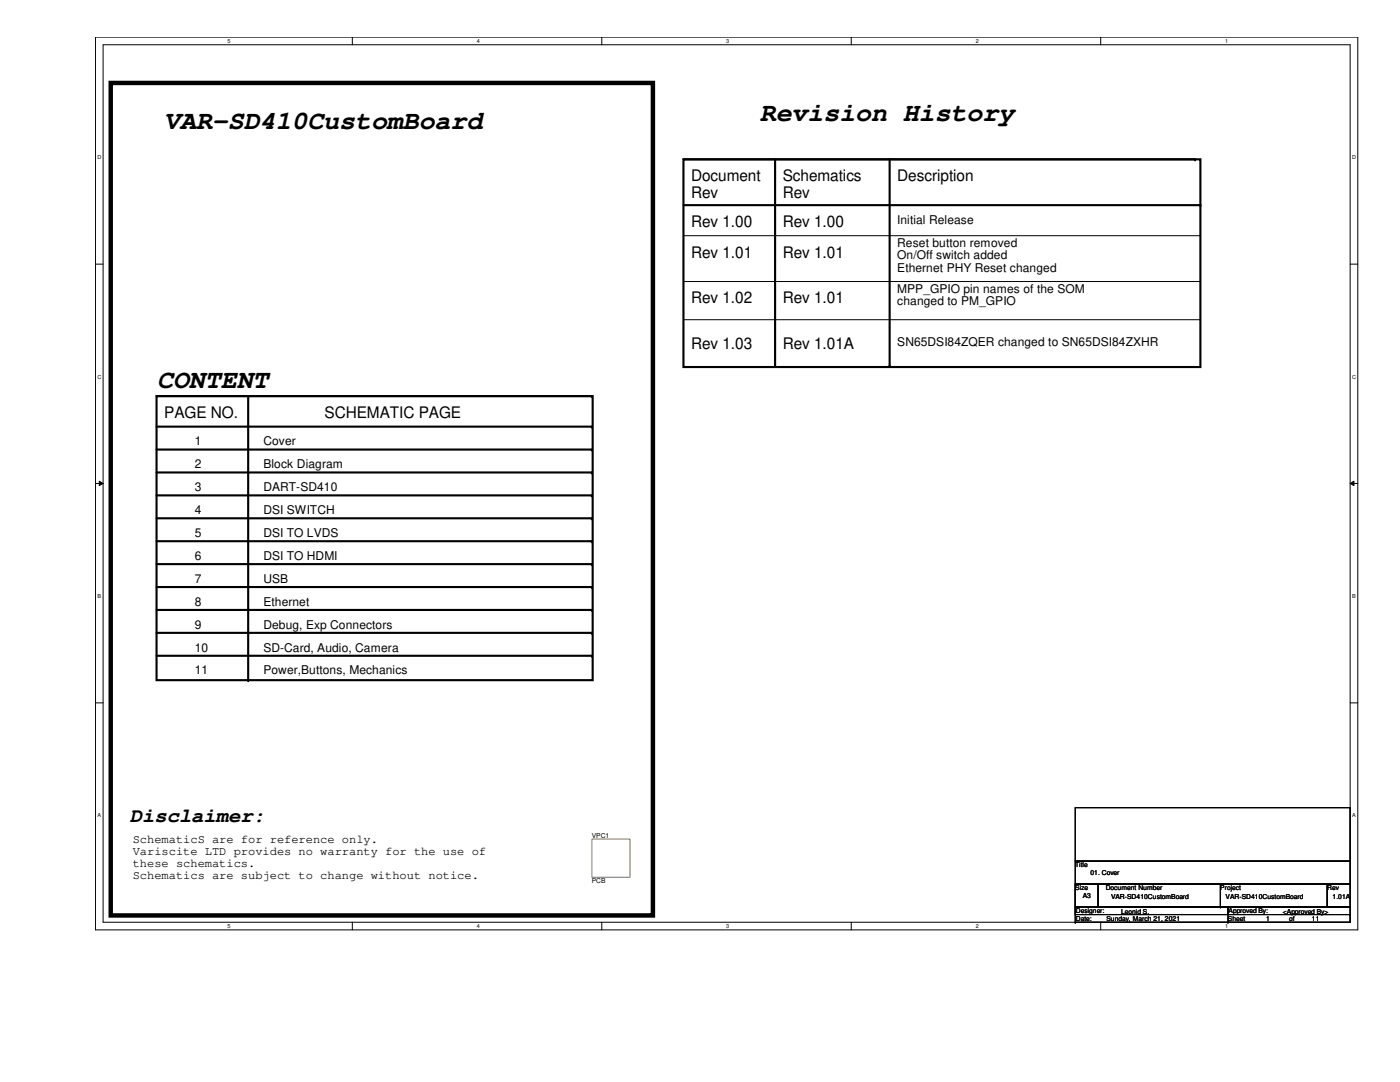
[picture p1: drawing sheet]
<svg xmlns="http://www.w3.org/2000/svg" width="279mm" height="216mm" viewBox="0 0 279 216" stroke-linecap="round" stroke-linejoin="round" font-family="sans-serif">
<defs><g id="words">
<g font-size="5.3">
<text x="32.8" y="25.7">VAR-SD410CustomBoard</text>
<text x="151.6" y="24.1">Revision History</text>
<text x="31.4" y="77.5">CONTENT</text>
</g>
<text font-size="4.1" x="25.9" y="164.1">Disclaimer:</text>
<g font-size="3.2">
<text x="137.9" y="36.2">Document</text>
<text x="137.9" y="39.4">Rev</text>
<text x="156.2" y="36.2">Schematics</text>
<text x="156.2" y="39.4">Rev</text>
<text x="179.1" y="36.2">Description</text>
<text x="137.9" y="45.3">Rev 1.00</text>
<text x="156.2" y="45.3">Rev 1.00</text>
<text x="137.9" y="51.4">Rev 1.01</text>
<text x="156.2" y="51.4">Rev 1.01</text>
<text x="137.9" y="60.5">Rev 1.02</text>
<text x="156.2" y="60.5">Rev 1.01</text>
<text x="137.9" y="69.7">Rev 1.03</text>
<text x="156.2" y="69.7">Rev 1.01A</text>
<text x="32.8" y="83.4">PAGE NO.</text>
<text x="64.8" y="83.4">SCHEMATIC PAGE</text>
</g>
<g font-size="2.4">
<text x="179.1" y="44.7">Initial Release</text>
<text x="179.1" y="49.2">Reset button removed</text>
<text x="179.1" y="51.7">On/Off switch added</text>
<text x="179.1" y="54.2">Ethernet PHY Reset changed</text>
<text x="179.1" y="58.4">MPP_GPIO pin names of the SOM</text>
<text x="179.1" y="60.9">changed to PM_GPIO</text>
<text x="179.1" y="69">SN65DSI84ZQER changed to SN65DSI84ZXHR</text>
<text x="38.9" y="88.9">1</text>
<text x="52.6" y="88.9">Cover</text>
<text x="38.9" y="93.4">2</text>
<text x="52.6" y="93.4">Block Diagram</text>
<text x="38.9" y="98">3</text>
<text x="52.6" y="98">DART-SD410</text>
<text x="38.9" y="102.6">4</text>
<text x="38.9" y="107.1">5</text>
<text x="52.6" y="102.6">DSI SWITCH</text>
<text x="52.6" y="107.1">DSI TO LVDS</text>
<text x="38.9" y="111.7">6</text>
<text x="52.6" y="111.7">DSI TO HDMI</text>
<text x="38.9" y="116.3">7</text>
<text x="52.6" y="116.3">USB</text>
<text x="38.9" y="120.9">8</text>
<text x="38.9" y="125.4">9</text>
<text x="52.6" y="125.4">Debug, Exp Connectors</text>
<text x="52.6" y="120.9">Ethernet</text>
<text x="38.9" y="130">10</text>
<text x="52.6" y="130">SD-Card, Audio, Camera</text>
<text x="38.9" y="134.6">11</text>
<text x="52.6" y="134.6">Power,Buttons, Mechanics</text>
<text x="26.5" y="168.1">SchematicS are for reference only.</text>
<text x="26.5" y="170.6">Variscite LTD provides no warranty for the use of</text>
<text x="26.5" y="173">these schematics.</text>
<text x="26.5" y="175.4">Schematics are subject to change without notice.</text>
</g>
<g font-size="1.4">
<text x="118.1" y="167.1">VPC1</text>
<text x="214.6" y="173.1">Title</text>
<text x="118.1" y="176.3">PCB</text>
<text x="214.6" y="177.6">Size</text>
<text x="216.1" y="179.2">A3</text>
<text x="217.6" y="174.6">01. Cover</text>
<text x="220.7" y="177.6">Document Number</text>
<text x="221.7" y="179.3">VAR-SD410CustomBoard</text>
<text x="243.5" y="177.6">Project</text>
<text x="244.6" y="179.3">VAR-SD410CustomBoard</text>
<text x="264.9" y="177.6">Rev</text>
<text x="265.9" y="179.3">1.01A</text>
<text x="214.7" y="183.7">Date:</text>
<text x="214.7" y="182.2">Designer:</text>
<text x="220.8" y="183.7">Sunday, March 21, 2021</text>
<text x="223.7" y="182.4">Leonid S.</text>
<text x="245.1" y="183.7">Sheet</text>
<text x="245.2" y="182.2">Approved By:</text>
<text x="252.7" y="183.7">1</text>
<text x="256" y="182.4">&lt;Approved By&gt;</text>
<text x="257.3" y="183.7">of</text>
<text x="261.8" y="183.7">11</text>
</g>
<g font-size="1.1">
<text x="45.4" y="8.6">5</text>
<text x="95.2" y="8.6">4</text>
<text x="144.9" y="8.6">3</text>
<text x="194.7" y="8.6">2</text>
<text x="244.5" y="8.6">1</text>
<text x="19.4" y="31.8">D</text>
<text x="269.8" y="31.8">D</text>
<text x="19.4" y="75.6">C</text>
<text x="269.8" y="75.6">C</text>
<text x="19.4" y="119.3">B</text>
<text x="269.8" y="119.3">B</text>
<text x="19.4" y="163.1">A</text>
<text x="269.8" y="163.1">A</text>
<text x="45.4" y="185.2">5</text>
<text x="95.2" y="185.2">4</text>
<text x="144.9" y="185.2">3</text>
<text x="194.7" y="185.2">2</text>
<text x="244.5" y="185.2">1</text>
</g>
</g></defs>
<path d="M19.1 7.4h251.9v178.1h-251.9zM20.6 8.9h248.9v175.1h-248.9z" fill="none" stroke="#000" stroke-width=".2"/>
<g fill="#fff">
<path d="M45.4 7.6h.6v1.2h-.6z"/>
<path d="M45.4 184.2h.6v1.2h-.6z"/>
</g>
<path d="M70.3 7.4v1.5M70.3 184v1.5" fill="none" stroke="#000" stroke-width=".2"/>
<g fill="#fff">
<path d="M95.2 7.6h.6v1.2h-.6z"/>
<path d="M95.2 184.2h.6v1.2h-.6z"/>
</g>
<path d="M120.1 7.4v1.5M120.1 184v1.5" fill="none" stroke="#000" stroke-width=".2"/>
<g fill="#fff">
<path d="M144.9 7.6h.6v1.2h-.6z"/>
<path d="M144.9 184.2h.6v1.2h-.6z"/>
</g>
<path d="M169.9 7.4v1.5M169.9 184v1.5" fill="none" stroke="#000" stroke-width=".2"/>
<g fill="#fff">
<path d="M194.7 7.6h.6v1.2h-.6z"/>
<path d="M194.7 184.2h.6v1.2h-.6z"/>
</g>
<path d="M219.7 7.4v1.5M219.7 184v1.5" fill="none" stroke="#000" stroke-width=".2"/>
<g fill="#fff">
<path d="M244.5 7.6h.6v1.2h-.6z"/>
<path d="M244.5 184.2h.6v1.2h-.6z"/>
<path d="M19.4 30.8h.8v1.2h-.8z"/>
<path d="M269.8 30.8h.8v1.2h-.8z"/>
<path d="M19.4 74.6h.8v1.2h-.8z"/>
<path d="M269.8 74.6h.8v1.2h-.8z"/>
</g>
<path d="M19.1 52.7h1.5M269.5 52.7h1.5" fill="none" stroke="#000" stroke-width=".2"/>
<g fill="#fff">
<path d="M19.4 118.4h.8v1.1h-.8z"/>
<path d="M269.8 118.4h.8v1.1h-.8z"/>
</g>
<path d="M19.1 96.5h1.5M19.8 96l.8 .5-.8 .4zM269.5 96.5l.7-.5v.9zM269.5 96.5h1.5" fill="none" stroke="#000" stroke-width=".2"/>
<path d="M19.8 96l.8 .5-.8 .4zM269.5 96.5l.7-.5v.9z" fill="#000"/>
<g fill="#fff">
<path d="M19.4 162.1h.8v1.2h-.8z"/>
<path d="M269.8 162.1h.8v1.2h-.8z"/>
</g>
<g fill="none" stroke="#000" stroke-width=".2">
<path d="M136.4 47h103.2M136.4 56.2h103.2M239.6 47h.1M239.6 56.2h.1M136.4 63.8h103.2M239.6 63.8h.1M19.1 140.2h1.5M269.5 140.2h1.5M214.6 161.2h54.9v10.6h-54.9zM214.6 171.8h54.9v4.6h-54.9zM214.6 176.4h4.6v4.6h-4.6zM214.6 176.4v7.6"/>
<path d="M219.2 176.4h45.7v4.6h-45.7zM243.5 176.4v4.6M264.9 176.4h4.6v4.6h-4.6zM214.6 181h30.5v1.5h-30.5zM214.6 184h.1M214.6 184h30.5M243.5 181h.1M245.1 181h24.4v3h-24.4zM245.1 184h.1M245.1 182.5h24.4M269.5 182.5h.1"/>
</g>
<g fill="none" stroke="#000" stroke-width=".42">
<path d="M136.4 31.8h103.2v41.4h-103.2zM136.4 31.8h102.1M154.7 31.8v41.1M177.5 31.8v41.1M136.4 40.9h103.2M31.2 79h87.1v56.7h-87.1zM31.2 79h86.9M49.5 79v56.7M31.2 89.7h86.9M31.2 94.3h86.9M31.2 98.8h86.9M31.2 85.1h86.9"/>
<path d="M31.2 103.4h86.9M31.2 108h86.9M31.2 112.6h86.9M31.2 117.1h86.9M31.2 121.7h86.9M31.2 126.3h86.9M31.2 130.9h86.9"/>
</g>
<g fill="#000">
<circle cx="238.5" cy="31.8" r=".21"/>
<circle cx="239.6" cy="40.9" r=".21"/>
<circle cx="118.1" cy="79" r=".21"/>
<circle cx="154.7" cy="72.9" r=".21"/>
<circle cx="177.5" cy="72.9" r=".21"/>
<circle cx="118.1" cy="89.7" r=".21"/>
<circle cx="118.1" cy="85.1" r=".21"/>
<circle cx="118.1" cy="94.3" r=".21"/>
<circle cx="118.1" cy="98.8" r=".21"/>
<circle cx="118.1" cy="112.6" r=".21"/>
<circle cx="118.1" cy="103.4" r=".21"/>
<circle cx="118.1" cy="108" r=".21"/>
<circle cx="118.1" cy="117.1" r=".21"/>
<circle cx="49.5" cy="135.7" r=".21"/>
<circle cx="118.1" cy="121.7" r=".21"/>
<circle cx="118.1" cy="126.3" r=".21"/>
<circle cx="118.1" cy="130.9" r=".21"/>
</g>
<path d="M22.1 16.6h108.2v166.1h-108.2z" fill="none" stroke="#000" stroke-width=".89"/>
<path d="M118.1 167.4h7.6v7.6h-7.6z" fill="none" stroke="#cc8006" stroke-width=".2"/>
<use href="#words"/>
</svg>
